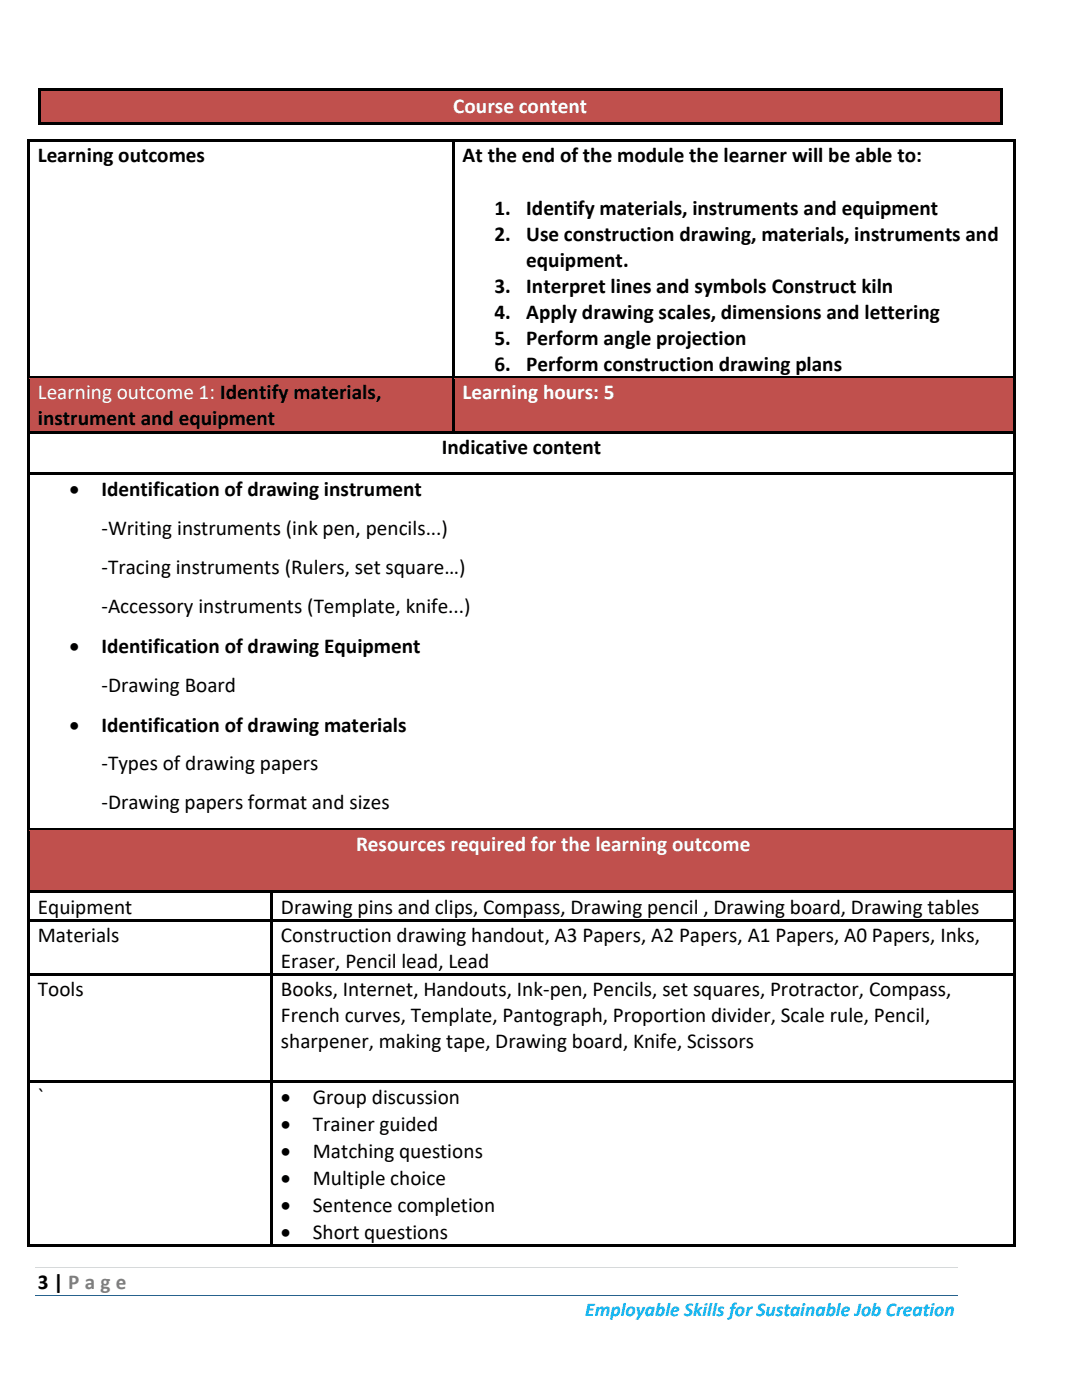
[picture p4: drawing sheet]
<svg xmlns="http://www.w3.org/2000/svg" width="216mm" height="279mm" viewBox="0 0 216 279" stroke-linecap="round" stroke-linejoin="round" font-family="sans-serif">
<defs><g id="words">
<g font-size="4.2" fill="#fff">
<text x="90.4" y="22.6">Course content</text>
<text x="7.5" y="79.6">Learning outcome 1: Identify materials,</text>
<text x="92.3" y="79.6">Learning hours: 5</text>
<text x="71.1" y="169.8">Resources required for the learning outcome</text>
</g>
<g font-size="4.2">
<text x="7.5" y="32.4">Learning outcomes</text>
<text x="92.3" y="32.4">At the end of the module the learner will be able to:</text>
<text x="98.7" y="42.9">1.</text>
<text x="105" y="42.9">Identify materials, instruments and equipment</text>
<text x="98.7" y="48.1">2.</text>
<text x="105" y="48.1">Use construction drawing, materials, instruments and</text>
<text x="105" y="53.3">equipment.</text>
<text x="98.7" y="58.5">3.</text>
<text x="105" y="58.5">Interpret lines and symbols Construct kiln</text>
<text x="98.7" y="63.6">4.</text>
<text x="105" y="63.6">Apply drawing scales, dimensions and lettering</text>
<text x="98.7" y="68.8">5.</text>
<text x="105" y="68.8">Perform angle projection</text>
<text x="98.7" y="74">6.</text>
<text x="105" y="74">Perform construction drawing plans</text>
<text x="7.5" y="84.8">instrument and equipment</text>
<text x="88.2" y="90.5">Indicative content</text>
<text x="13.9" y="99.1">•</text>
<text x="20.2" y="99.1">Identification of drawing instrument</text>
<text x="20.2" y="106.8">-Writing instruments (ink pen, pencils...)</text>
<text x="20.2" y="114.5">-Tracing instruments (Rulers, set square…)</text>
<text x="20.2" y="122.3">-Accessory instruments (Template, knife...)</text>
<text x="13.9" y="130.3">•</text>
<text x="20.2" y="130.3">Identification of drawing Equipment</text>
<text x="20.2" y="138">-Drawing Board</text>
<text x="13.9" y="146">•</text>
<text x="20.2" y="146">Identification of drawing materials</text>
<text x="20.2" y="153.7">-Types of drawing papers</text>
<text x="20.2" y="161.5">-Drawing papers format and sizes</text>
<text x="7.5" y="182.3">Equipment</text>
<text x="56.1" y="182.3">Drawing pins and clips, Compass, Drawing pencil , Drawing board, Drawing tables</text>
<text x="7.5" y="188">Materials</text>
<text x="56.1" y="188">Construction drawing handout, A3 Papers, A2 Papers, A1 Papers, A0 Papers, Inks,</text>
<text x="56.1" y="193.1">Eraser, Pencil lead, Lead</text>
<text x="7.5" y="198.9">Tools</text>
<text x="56.1" y="198.9">Books, Internet, Handouts, Ink-pen, Pencils, set squares, Protractor, Compass,</text>
<text x="56.1" y="204">French curves, Template, Pantograph, Proportion divider, Scale rule, Pencil,</text>
<text x="56.1" y="209.2">sharpener, making tape, Drawing board, Knife, Scissors</text>
<text x="7.5" y="220.1">`</text>
<text x="56.1" y="220.3">•</text>
<text x="62.4" y="220.3">Group discussion</text>
<text x="56.1" y="225.7">•</text>
<text x="62.4" y="225.7">Trainer guided</text>
<text x="56.1" y="231">•</text>
<text x="62.4" y="231">Matching questions</text>
<text x="56.1" y="236.5">•</text>
<text x="62.4" y="236.5">Multiple choice</text>
<text x="56.1" y="241.8">•</text>
<text x="62.4" y="241.8">Sentence completion</text>
<text x="56.1" y="247.3">•</text>
<text x="62.4" y="247.3">Short questions</text>
<text x="7.5" y="257.3">3 | P a g e</text>
</g>
<text font-size="3.9" fill="#00b0f0" x="116.8" y="262.7">Employable Skills for Sustainable Job Creation</text>
</g></defs>
<path d="M7 252.9h184" fill="none" stroke="#d9d9d9" stroke-width=".2"/>
<path d="M7 258.6h184" fill="none" stroke="#0070c0" stroke-width=".2"/>
<path d="M8.1 18.2h191.4v6.3h-191.4z" fill-rule="evenodd" fill="#c0504d"/>
<g fill="#000">
<path d="M7.6 17.7h.5v.5h-.5z" fill-rule="evenodd"/>
<path d="M7.6 17.7h.5v.5h-.5z" fill-rule="evenodd"/>
<path d="M8.1 17.7h191.4v.5h-191.4z" fill-rule="evenodd"/>
<path d="M199.5 17.7h.5v.5h-.5z" fill-rule="evenodd"/>
<path d="M199.5 17.7h.5v.5h-.5z" fill-rule="evenodd"/>
<path d="M5.4 27.8h.5v.6h-.5z" fill-rule="evenodd"/>
<path d="M5.4 27.8h.5v.5h-.5z" fill-rule="evenodd"/>
<path d="M5.9 27.8h84.2v.5h-84.2z" fill-rule="evenodd"/>
<path d="M7.6 24.5h.5v.5h-.5z" fill-rule="evenodd"/>
<path d="M7.6 24.5h.5v.5h-.5z" fill-rule="evenodd"/>
<path d="M7.6 18.2h.5v6.3h-.5z" fill-rule="evenodd"/>
<path d="M8.1 24.5h191.4v.5h-191.4z" fill-rule="evenodd"/>
<path d="M90.1 28.3l.6 .1z" fill-rule="evenodd"/>
<path d="M90.1 27.8h.6v.5h-.6z" fill-rule="evenodd"/>
<path d="M90.7 27.8h111.6v.5h-111.6z" fill-rule="evenodd"/>
<path d="M199.5 24.5h.5v.5h-.5z" fill-rule="evenodd"/>
<path d="M199.5 24.5h.5v.5h-.5z" fill-rule="evenodd"/>
<path d="M199.5 18.2h.5v6.3h-.5z" fill-rule="evenodd"/>
<path d="M202.3 27.8h.5v.6h-.5z" fill-rule="evenodd"/>
<path d="M202.3 27.8h.5v.5h-.5z" fill-rule="evenodd"/>
<path d="M5.4 28.4h.5v46.7h-.5z" fill-rule="evenodd"/>
<path d="M90.1 28.4h.6v46.7h-.6z" fill-rule="evenodd"/>
<path d="M202.3 28.4h.5v46.7h-.5z" fill-rule="evenodd"/>
</g>
<g fill="#c0504d">
<path d="M5.9 75.6h84.2v10.4h-84.2z" fill-rule="evenodd"/>
<path d="M7.5 75.6h81v5.2h-81z" fill-rule="evenodd"/>
<path d="M7.5 80.8h81v5.2h-81z" fill-rule="evenodd"/>
<path d="M90.7 75.6h111.5v10.4h-111.5z" fill-rule="evenodd"/>
<path d="M92.3 75.6h108.3v7.8h-108.3z" fill-rule="evenodd"/>
</g>
<g fill="#000">
<path d="M5.4 75.1h.5v.6h-.5z" fill-rule="evenodd"/>
<path d="M5.9 75.1h84.2v.5h-84.2z" fill-rule="evenodd"/>
<path d="M90.1 75.1h.6v.6h-.6z" fill-rule="evenodd"/>
<path d="M90.7 75.1h111.6v.5h-111.6z" fill-rule="evenodd"/>
<path d="M202.3 75.1h.5v.6h-.5z" fill-rule="evenodd"/>
<path d="M5.4 75.7h.5v10.3h-.5z" fill-rule="evenodd"/>
<path d="M5.4 86h.5v.5h-.5z" fill-rule="evenodd"/>
<path d="M5.4 86.5h.5v7.8h-.5z" fill-rule="evenodd"/>
<path d="M5.4 94.3h.5v.5h-.5z" fill-rule="evenodd"/>
<path d="M5.9 86h84.2v.5h-84.2z" fill-rule="evenodd"/>
<path d="M5.9 94.3h196.4v.5h-196.4z" fill-rule="evenodd"/>
<path d="M90.1 75.7h.6v10.3h-.6z" fill-rule="evenodd"/>
<path d="M90.1 86h.6v.5h-.6z" fill-rule="evenodd"/>
<path d="M90.7 86h111.6v.5h-111.6z" fill-rule="evenodd"/>
<path d="M202.3 75.7h.5v10.3h-.5z" fill-rule="evenodd"/>
<path d="M202.3 86h.5v.5h-.5z" fill-rule="evenodd"/>
<path d="M202.3 86.5h.5v7.8h-.5z" fill-rule="evenodd"/>
<path d="M202.3 94.3h.5v.5h-.5z" fill-rule="evenodd"/>
<path d="M5.4 94.8h.5v70.5h-.5z" fill-rule="evenodd"/>
<path d="M202.3 94.8h.5v70.5h-.5z" fill-rule="evenodd"/>
</g>
<path d="M5.9 75.6h84.2M90.7 75.6h111.6" fill="none" stroke="#c0504d" stroke-width=".2"/>
<g fill="#c0504d">
<path d="M5.9 165.8h196.3v11.9h-196.3z" fill-rule="evenodd"/>
<path d="M7.5 165.8h193.1v11.9h-193.1z" fill-rule="evenodd"/>
</g>
<g fill="#000">
<path d="M5.4 165.3h.5v.5h-.5z" fill-rule="evenodd"/>
<path d="M5.4 165.8h.5v11.9h-.5z" fill-rule="evenodd"/>
<path d="M5.4 177.7h.5v.6h-.5z" fill-rule="evenodd"/>
<path d="M5.9 165.3h196.4v.5h-196.4z" fill-rule="evenodd"/>
<path d="M5.9 177.7h48v.5h-48z" fill-rule="evenodd"/>
<path d="M53.9 178.2l.5 .1z" fill-rule="evenodd"/>
<path d="M53.9 177.7h.5v.5h-.5z" fill-rule="evenodd"/>
<path d="M54.4 177.7h147.9v.5h-147.9z" fill-rule="evenodd"/>
<path d="M202.3 165.3h.5v.5h-.5z" fill-rule="evenodd"/>
<path d="M202.3 165.8h.5v11.9h-.5z" fill-rule="evenodd"/>
<path d="M202.3 177.7h.5v.6h-.5z" fill-rule="evenodd"/>
<path d="M5.4 178.3h.5v5.2h-.5z" fill-rule="evenodd"/>
<path d="M5.4 183.5h.5v.5h-.5z" fill-rule="evenodd"/>
<path d="M5.4 184h.5v10.3h-.5z" fill-rule="evenodd"/>
<path d="M5.4 194.3h.5v.5h-.5z" fill-rule="evenodd"/>
<path d="M5.9 183.5h48v.5h-48z" fill-rule="evenodd"/>
<path d="M5.9 194.3h48v.5h-48z" fill-rule="evenodd"/>
<path d="M53.9 178.3h.5v5.2h-.5z" fill-rule="evenodd"/>
<path d="M53.9 183.5h.5v.5h-.5z" fill-rule="evenodd"/>
<path d="M53.9 184h.5v10.3h-.5z" fill-rule="evenodd"/>
<path d="M53.9 194.3h.5v.5h-.5z" fill-rule="evenodd"/>
<path d="M54.4 183.5h147.9v.5h-147.9z" fill-rule="evenodd"/>
<path d="M54.4 194.3h147.9v.5h-147.9z" fill-rule="evenodd"/>
<path d="M202.3 178.3h.5v5.2h-.5z" fill-rule="evenodd"/>
<path d="M202.3 183.5h.5v.5h-.5z" fill-rule="evenodd"/>
<path d="M202.3 184h.5v10.3h-.5z" fill-rule="evenodd"/>
<path d="M202.3 194.3h.5v.5h-.5z" fill-rule="evenodd"/>
<path d="M5.4 194.8h.5v20.7h-.5z" fill-rule="evenodd"/>
<path d="M5.4 215.5h.5v.6h-.5z" fill-rule="evenodd"/>
<path d="M5.9 215.5h48v.5h-48z" fill-rule="evenodd"/>
<path d="M53.9 194.8h.5v20.7h-.5z" fill-rule="evenodd"/>
<path d="M53.9 215.5h.5v.6h-.5z" fill-rule="evenodd"/>
<path d="M54.4 215.5h147.9v.5h-147.9z" fill-rule="evenodd"/>
<path d="M202.3 194.8h.5v20.7h-.5z" fill-rule="evenodd"/>
<path d="M202.3 215.5h.5v.6h-.5z" fill-rule="evenodd"/>
<path d="M5.4 216.1h.5v32.3h-.5z" fill-rule="evenodd"/>
<path d="M5.4 248.4h.5v.5h-.5z" fill-rule="evenodd"/>
<path d="M5.4 248.4h.5v.5h-.5z" fill-rule="evenodd"/>
<path d="M5.9 248.4h48v.5h-48z" fill-rule="evenodd"/>
<path d="M53.9 216.1h.5v32.3h-.5z" fill-rule="evenodd"/>
<path d="M53.9 248.4h.5v.5h-.5z" fill-rule="evenodd"/>
<path d="M54.4 248.4h147.9v.5h-147.9z" fill-rule="evenodd"/>
<path d="M202.3 216.1h.5v32.3h-.5z" fill-rule="evenodd"/>
<path d="M202.3 248.4h.5v.5h-.5z" fill-rule="evenodd"/>
<path d="M202.3 248.4h.5v.5h-.5z" fill-rule="evenodd"/>
</g>
<path d="M5.9 165.8h196.4" fill="none" stroke="#c0504d" stroke-width=".2"/>
<use href="#words"/>
</svg>
